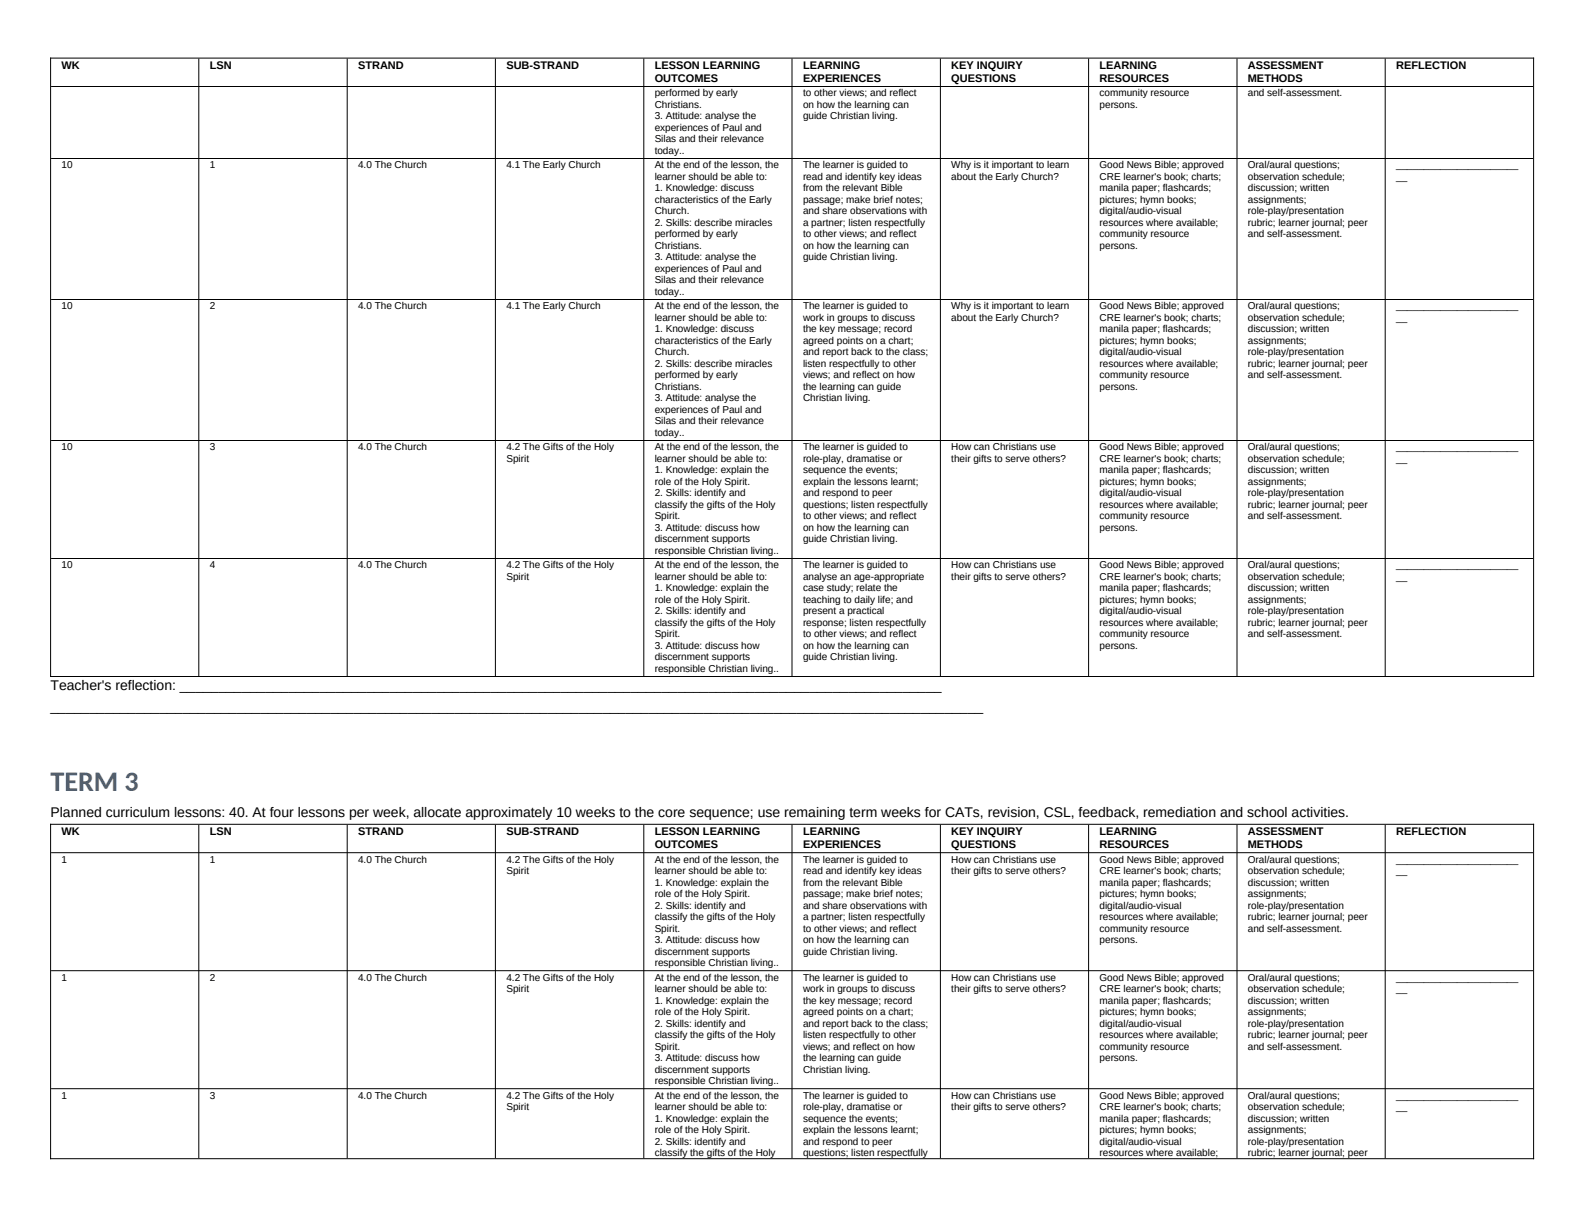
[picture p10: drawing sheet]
<svg xmlns="http://www.w3.org/2000/svg" width="279mm" height="216mm" viewBox="0 0 279 216" stroke-linecap="round" stroke-linejoin="round" font-family="sans-serif">
<defs><g id="words">
<text font-size="4.9" fill="#365f91" x="8.9" y="139.5">TERM 3</text>
<g font-size="2.5">
<text x="8.9" y="121.7">Teacher's reflection: __________________________________________________________________________________________________</text>
<text x="8.9" y="125.4">________________________________________________________________________________________________________________________</text>
<text x="8.9" y="144">Planned curriculum lessons: 40. At four lessons per week, allocate approximately 10 weeks to the core sequence; use remaining term weeks for CATs, revision, CSL, feedback, remediation and school activities.</text>
</g>
<g font-size="1.9">
<text x="10.8" y="12.2">WK</text>
<text x="37" y="12.2">LSN</text>
<text x="63.2" y="12.2">STRAND</text>
<text x="89.3" y="12.2">SUB-STRAND</text>
<text x="115.5" y="12.2">LESSON LEARNING</text>
<text x="115.5" y="14.4">OUTCOMES</text>
<text x="141.6" y="12.2">LEARNING</text>
<text x="141.6" y="14.4">EXPERIENCES</text>
<text x="167.8" y="12.2">KEY INQUIRY</text>
<text x="167.8" y="14.4">QUESTIONS</text>
<text x="194" y="12.2">LEARNING</text>
<text x="194" y="14.4">RESOURCES</text>
<text x="220.1" y="12.2">ASSESSMENT</text>
<text x="220.1" y="14.4">METHODS</text>
<text x="246.3" y="12.2">REFLECTION</text>
<text x="10.8" y="147.3">WK</text>
<text x="37" y="147.3">LSN</text>
<text x="63.2" y="147.3">STRAND</text>
<text x="89.3" y="147.3">SUB-STRAND</text>
<text x="115.5" y="147.3">LESSON LEARNING</text>
<text x="115.5" y="149.6">OUTCOMES</text>
<text x="141.6" y="147.3">LEARNING</text>
<text x="141.6" y="149.6">EXPERIENCES</text>
<text x="167.8" y="147.3">KEY INQUIRY</text>
<text x="167.8" y="149.6">QUESTIONS</text>
<text x="194" y="147.3">LEARNING</text>
<text x="194" y="149.6">RESOURCES</text>
<text x="220.1" y="147.3">ASSESSMENT</text>
<text x="220.1" y="149.6">METHODS</text>
<text x="246.3" y="147.3">REFLECTION</text>
</g>
<g font-size="1.8">
<text x="115.5" y="17">performed by early</text>
<text x="141.6" y="17">to other views; and reflect</text>
<text x="194" y="17">community resource</text>
<text x="220.1" y="17">and self-assessment.</text>
<text x="115.5" y="19">Christians.</text>
<text x="115.5" y="21.1">3. Attitude: analyse the</text>
<text x="115.5" y="23.1">experiences of Paul and</text>
<text x="141.6" y="19">on how the learning can</text>
<text x="141.6" y="21.1">guide Christian living.</text>
<text x="194" y="19">persons.</text>
<text x="10.8" y="29.7">10</text>
<text x="37" y="29.7">1</text>
<text x="63.2" y="29.7">4.0 The Church</text>
<text x="89.3" y="29.7">4.1 The Early Church</text>
<text x="115.5" y="25.1">Silas and their relevance</text>
<text x="115.5" y="27.1">today..</text>
<text x="115.5" y="29.7">At the end of the lesson, the</text>
<text x="141.6" y="29.7">The learner is guided to</text>
<text x="167.8" y="29.7">Why is it important to learn</text>
<text x="194" y="29.7">Good News Bible; approved</text>
<text x="220.1" y="29.7">Oral/aural questions;</text>
<text x="246.3" y="29.7">______________________</text>
<text x="115.5" y="31.7">learner should be able to:</text>
<text x="115.5" y="33.8">1. Knowledge: discuss</text>
<text x="115.5" y="35.8">characteristics of the Early</text>
<text x="141.6" y="31.7">read and identify key ideas</text>
<text x="141.6" y="33.8">from the relevant Bible</text>
<text x="141.6" y="35.8">passage; make brief notes;</text>
<text x="167.8" y="31.7">about the Early Church?</text>
<text x="194" y="31.7">CRE learner's book; charts;</text>
<text x="194" y="33.8">manila paper; flashcards;</text>
<text x="194" y="35.8">pictures; hymn books;</text>
<text x="220.1" y="31.7">observation schedule;</text>
<text x="220.1" y="33.8">discussion; written</text>
<text x="220.1" y="35.8">assignments;</text>
<text x="246.3" y="31.7">__</text>
<text x="115.5" y="37.8">Church.</text>
<text x="115.5" y="39.8">2. Skills: describe miracles</text>
<text x="115.5" y="41.9">performed by early</text>
<text x="141.6" y="37.8">and share observations with</text>
<text x="141.6" y="39.8">a partner; listen respectfully</text>
<text x="141.6" y="41.9">to other views; and reflect</text>
<text x="194" y="37.8">digital/audio-visual</text>
<text x="194" y="39.8">resources where available;</text>
<text x="194" y="41.9">community resource</text>
<text x="220.1" y="37.8">role-play/presentation</text>
<text x="220.1" y="39.8">rubric; learner journal; peer</text>
<text x="220.1" y="41.9">and self-assessment.</text>
<text x="115.5" y="43.9">Christians.</text>
<text x="115.5" y="45.9">3. Attitude: analyse the</text>
<text x="115.5" y="48">experiences of Paul and</text>
<text x="141.6" y="43.9">on how the learning can</text>
<text x="141.6" y="45.9">guide Christian living.</text>
<text x="194" y="43.9">persons.</text>
<text x="115.5" y="50">Silas and their relevance</text>
<text x="115.5" y="52">today..</text>
<text x="10.8" y="54.6">10</text>
<text x="37" y="54.6">2</text>
<text x="63.2" y="54.6">4.0 The Church</text>
<text x="89.3" y="54.6">4.1 The Early Church</text>
<text x="115.5" y="54.6">At the end of the lesson, the</text>
<text x="115.5" y="56.6">learner should be able to:</text>
<text x="115.5" y="58.6">1. Knowledge: discuss</text>
<text x="141.6" y="54.6">The learner is guided to</text>
<text x="141.6" y="56.6">work in groups to discuss</text>
<text x="141.6" y="58.6">the key message; record</text>
<text x="167.8" y="54.6">Why is it important to learn</text>
<text x="167.8" y="56.6">about the Early Church?</text>
<text x="194" y="54.6">Good News Bible; approved</text>
<text x="194" y="56.6">CRE learner's book; charts;</text>
<text x="194" y="58.6">manila paper; flashcards;</text>
<text x="220.1" y="54.6">Oral/aural questions;</text>
<text x="220.1" y="56.6">observation schedule;</text>
<text x="220.1" y="58.6">discussion; written</text>
<text x="246.3" y="54.6">______________________</text>
<text x="246.3" y="56.6">__</text>
<text x="115.5" y="60.7">characteristics of the Early</text>
<text x="115.5" y="62.7">Church.</text>
<text x="115.5" y="64.7">2. Skills: describe miracles</text>
<text x="141.6" y="60.7">agreed points on a chart;</text>
<text x="141.6" y="62.7">and report back to the class;</text>
<text x="141.6" y="64.7">listen respectfully to other</text>
<text x="194" y="60.7">pictures; hymn books;</text>
<text x="194" y="62.7">digital/audio-visual</text>
<text x="194" y="64.7">resources where available;</text>
<text x="220.1" y="60.7">assignments;</text>
<text x="220.1" y="62.7">role-play/presentation</text>
<text x="220.1" y="64.7">rubric; learner journal; peer</text>
<text x="115.5" y="66.7">performed by early</text>
<text x="115.5" y="68.8">Christians.</text>
<text x="115.5" y="70.8">3. Attitude: analyse the</text>
<text x="141.6" y="66.7">views; and reflect on how</text>
<text x="141.6" y="68.8">the learning can guide</text>
<text x="141.6" y="70.8">Christian living.</text>
<text x="194" y="66.7">community resource</text>
<text x="194" y="68.8">persons.</text>
<text x="220.1" y="66.7">and self-assessment.</text>
<text x="115.5" y="72.8">experiences of Paul and</text>
<text x="115.5" y="74.9">Silas and their relevance</text>
<text x="115.5" y="76.9">today..</text>
<text x="10.8" y="79.4">10</text>
<text x="37" y="79.4">3</text>
<text x="63.2" y="79.4">4.0 The Church</text>
<text x="89.3" y="79.4">4.2 The Gifts of the Holy</text>
<text x="89.3" y="81.5">Spirit</text>
<text x="115.5" y="79.4">At the end of the lesson, the</text>
<text x="115.5" y="81.5">learner should be able to:</text>
<text x="115.5" y="83.5">1. Knowledge: explain the</text>
<text x="141.6" y="79.4">The learner is guided to</text>
<text x="141.6" y="81.5">role-play, dramatise or</text>
<text x="141.6" y="83.5">sequence the events;</text>
<text x="167.8" y="79.4">How can Christians use</text>
<text x="167.8" y="81.5">their gifts to serve others?</text>
<text x="194" y="79.4">Good News Bible; approved</text>
<text x="194" y="81.5">CRE learner's book; charts;</text>
<text x="194" y="83.5">manila paper; flashcards;</text>
<text x="220.1" y="79.4">Oral/aural questions;</text>
<text x="220.1" y="81.5">observation schedule;</text>
<text x="220.1" y="83.5">discussion; written</text>
<text x="246.3" y="79.4">______________________</text>
<text x="246.3" y="81.5">__</text>
<text x="115.5" y="85.5">role of the Holy Spirit.</text>
<text x="115.5" y="87.6">2. Skills: identify and</text>
<text x="115.5" y="89.6">classify the gifts of the Holy</text>
<text x="141.6" y="85.5">explain the lessons learnt;</text>
<text x="141.6" y="87.6">and respond to peer</text>
<text x="141.6" y="89.6">questions; listen respectfully</text>
<text x="194" y="85.5">pictures; hymn books;</text>
<text x="194" y="87.6">digital/audio-visual</text>
<text x="194" y="89.6">resources where available;</text>
<text x="220.1" y="85.5">assignments;</text>
<text x="220.1" y="87.6">role-play/presentation</text>
<text x="220.1" y="89.6">rubric; learner journal; peer</text>
<text x="115.5" y="91.6">Spirit.</text>
<text x="115.5" y="93.6">3. Attitude: discuss how</text>
<text x="115.5" y="95.7">discernment supports</text>
<text x="141.6" y="91.6">to other views; and reflect</text>
<text x="141.6" y="93.6">on how the learning can</text>
<text x="141.6" y="95.7">guide Christian living.</text>
<text x="194" y="91.6">community resource</text>
<text x="194" y="93.6">persons.</text>
<text x="220.1" y="91.6">and self-assessment.</text>
<text x="10.8" y="100.3">10</text>
<text x="37" y="100.3">4</text>
<text x="63.2" y="100.3">4.0 The Church</text>
<text x="89.3" y="100.3">4.2 The Gifts of the Holy</text>
<text x="115.5" y="97.7">responsible Christian living..</text>
<text x="115.5" y="100.3">At the end of the lesson, the</text>
<text x="141.6" y="100.3">The learner is guided to</text>
<text x="167.8" y="100.3">How can Christians use</text>
<text x="194" y="100.3">Good News Bible; approved</text>
<text x="220.1" y="100.3">Oral/aural questions;</text>
<text x="246.3" y="100.3">______________________</text>
<text x="89.3" y="102.3">Spirit</text>
<text x="115.5" y="102.3">learner should be able to:</text>
<text x="115.5" y="104.3">1. Knowledge: explain the</text>
<text x="115.5" y="106.3">role of the Holy Spirit.</text>
<text x="141.6" y="102.3">analyse an age-appropriate</text>
<text x="141.6" y="104.3">case study; relate the</text>
<text x="141.6" y="106.3">teaching to daily life; and</text>
<text x="167.8" y="102.3">their gifts to serve others?</text>
<text x="194" y="102.3">CRE learner's book; charts;</text>
<text x="194" y="104.3">manila paper; flashcards;</text>
<text x="194" y="106.3">pictures; hymn books;</text>
<text x="220.1" y="102.3">observation schedule;</text>
<text x="220.1" y="104.3">discussion; written</text>
<text x="220.1" y="106.3">assignments;</text>
<text x="246.3" y="102.3">__</text>
<text x="115.5" y="108.4">2. Skills: identify and</text>
<text x="115.5" y="110.4">classify the gifts of the Holy</text>
<text x="115.5" y="112.4">Spirit.</text>
<text x="141.6" y="108.4">present a practical</text>
<text x="141.6" y="110.4">response; listen respectfully</text>
<text x="141.6" y="112.4">to other views; and reflect</text>
<text x="194" y="108.4">digital/audio-visual</text>
<text x="194" y="110.4">resources where available;</text>
<text x="194" y="112.4">community resource</text>
<text x="220.1" y="108.4">role-play/presentation</text>
<text x="220.1" y="110.4">rubric; learner journal; peer</text>
<text x="220.1" y="112.4">and self-assessment.</text>
<text x="115.5" y="114.5">3. Attitude: discuss how</text>
<text x="115.5" y="116.5">discernment supports</text>
<text x="115.5" y="118.5">responsible Christian living..</text>
<text x="141.6" y="114.5">on how the learning can</text>
<text x="141.6" y="116.5">guide Christian living.</text>
<text x="194" y="114.5">persons.</text>
<text x="10.8" y="152.2">1</text>
<text x="37" y="152.2">1</text>
<text x="63.2" y="152.2">4.0 The Church</text>
<text x="89.3" y="152.2">4.2 The Gifts of the Holy</text>
<text x="89.3" y="154.2">Spirit</text>
<text x="115.5" y="152.2">At the end of the lesson, the</text>
<text x="115.5" y="154.2">learner should be able to:</text>
<text x="141.6" y="152.2">The learner is guided to</text>
<text x="141.6" y="154.2">read and identify key ideas</text>
<text x="167.8" y="152.2">How can Christians use</text>
<text x="167.8" y="154.2">their gifts to serve others?</text>
<text x="194" y="152.2">Good News Bible; approved</text>
<text x="194" y="154.2">CRE learner's book; charts;</text>
<text x="220.1" y="152.2">Oral/aural questions;</text>
<text x="220.1" y="154.2">observation schedule;</text>
<text x="246.3" y="152.2">______________________</text>
<text x="246.3" y="154.2">__</text>
<text x="115.5" y="156.2">1. Knowledge: explain the</text>
<text x="115.5" y="158.2">role of the Holy Spirit.</text>
<text x="115.5" y="160.3">2. Skills: identify and</text>
<text x="141.6" y="156.2">from the relevant Bible</text>
<text x="141.6" y="158.2">passage; make brief notes;</text>
<text x="141.6" y="160.3">and share observations with</text>
<text x="194" y="156.2">manila paper; flashcards;</text>
<text x="194" y="158.2">pictures; hymn books;</text>
<text x="194" y="160.3">digital/audio-visual</text>
<text x="220.1" y="156.2">discussion; written</text>
<text x="220.1" y="158.2">assignments;</text>
<text x="220.1" y="160.3">role-play/presentation</text>
<text x="115.5" y="162.3">classify the gifts of the Holy</text>
<text x="115.5" y="164.3">Spirit.</text>
<text x="115.5" y="166.4">3. Attitude: discuss how</text>
<text x="141.6" y="162.3">a partner; listen respectfully</text>
<text x="141.6" y="164.3">to other views; and reflect</text>
<text x="141.6" y="166.4">on how the learning can</text>
<text x="194" y="162.3">resources where available;</text>
<text x="194" y="164.3">community resource</text>
<text x="194" y="166.4">persons.</text>
<text x="220.1" y="162.3">rubric; learner journal; peer</text>
<text x="220.1" y="164.3">and self-assessment.</text>
<text x="10.8" y="173">1</text>
<text x="37" y="173">2</text>
<text x="63.2" y="173">4.0 The Church</text>
<text x="89.3" y="173">4.2 The Gifts of the Holy</text>
<text x="115.5" y="168.4">discernment supports</text>
<text x="115.5" y="170.4">responsible Christian living..</text>
<text x="115.5" y="173">At the end of the lesson, the</text>
<text x="141.6" y="168.4">guide Christian living.</text>
<text x="141.6" y="173">The learner is guided to</text>
<text x="167.8" y="173">How can Christians use</text>
<text x="194" y="173">Good News Bible; approved</text>
<text x="220.1" y="173">Oral/aural questions;</text>
<text x="246.3" y="173">______________________</text>
<text x="89.3" y="175">Spirit</text>
<text x="115.5" y="175">learner should be able to:</text>
<text x="115.5" y="177">1. Knowledge: explain the</text>
<text x="115.5" y="179.1">role of the Holy Spirit.</text>
<text x="141.6" y="175">work in groups to discuss</text>
<text x="141.6" y="177">the key message; record</text>
<text x="141.6" y="179.1">agreed points on a chart;</text>
<text x="167.8" y="175">their gifts to serve others?</text>
<text x="194" y="175">CRE learner's book; charts;</text>
<text x="194" y="177">manila paper; flashcards;</text>
<text x="194" y="179.1">pictures; hymn books;</text>
<text x="220.1" y="175">observation schedule;</text>
<text x="220.1" y="177">discussion; written</text>
<text x="220.1" y="179.1">assignments;</text>
<text x="246.3" y="175">__</text>
<text x="115.5" y="181.1">2. Skills: identify and</text>
<text x="115.5" y="183.1">classify the gifts of the Holy</text>
<text x="115.5" y="185.1">Spirit.</text>
<text x="141.6" y="181.1">and report back to the class;</text>
<text x="141.6" y="183.1">listen respectfully to other</text>
<text x="141.6" y="185.1">views; and reflect on how</text>
<text x="194" y="181.1">digital/audio-visual</text>
<text x="194" y="183.1">resources where available;</text>
<text x="194" y="185.1">community resource</text>
<text x="220.1" y="181.1">role-play/presentation</text>
<text x="220.1" y="183.1">rubric; learner journal; peer</text>
<text x="220.1" y="185.1">and self-assessment.</text>
<text x="115.5" y="187.2">3. Attitude: discuss how</text>
<text x="115.5" y="189.2">discernment supports</text>
<text x="115.5" y="191.2">responsible Christian living..</text>
<text x="141.6" y="187.2">the learning can guide</text>
<text x="141.6" y="189.2">Christian living.</text>
<text x="194" y="187.2">persons.</text>
<text x="10.8" y="193.8">1</text>
<text x="37" y="193.8">3</text>
<text x="63.2" y="193.8">4.0 The Church</text>
<text x="89.3" y="193.8">4.2 The Gifts of the Holy</text>
<text x="89.3" y="195.8">Spirit</text>
<text x="115.5" y="193.8">At the end of the lesson, the</text>
<text x="115.5" y="195.8">learner should be able to:</text>
<text x="115.5" y="197.8">1. Knowledge: explain the</text>
<text x="141.6" y="193.8">The learner is guided to</text>
<text x="141.6" y="195.8">role-play, dramatise or</text>
<text x="141.6" y="197.8">sequence the events;</text>
<text x="167.8" y="193.8">How can Christians use</text>
<text x="167.8" y="195.8">their gifts to serve others?</text>
<text x="194" y="193.8">Good News Bible; approved</text>
<text x="194" y="195.8">CRE learner's book; charts;</text>
<text x="194" y="197.8">manila paper; flashcards;</text>
<text x="220.1" y="193.8">Oral/aural questions;</text>
<text x="220.1" y="195.8">observation schedule;</text>
<text x="220.1" y="197.8">discussion; written</text>
<text x="246.3" y="193.8">______________________</text>
<text x="246.3" y="195.8">__</text>
<text x="115.5" y="199.9">role of the Holy Spirit.</text>
<text x="115.5" y="201.9">2. Skills: identify and</text>
<text x="115.5" y="203.9">classify the gifts of the Holy</text>
<text x="141.6" y="199.9">explain the lessons learnt;</text>
<text x="141.6" y="201.9">and respond to peer</text>
<text x="141.6" y="203.9">questions; listen respectfully</text>
<text x="194" y="199.9">pictures; hymn books;</text>
<text x="194" y="201.9">digital/audio-visual</text>
<text x="194" y="203.9">resources where available;</text>
<text x="220.1" y="199.9">assignments;</text>
<text x="220.1" y="201.9">role-play/presentation</text>
<text x="220.1" y="203.9">rubric; learner journal; peer</text>
</g>
</g></defs>
<g fill="none" stroke="#000" stroke-width=".18">
<path d="M8.8 10.2h261.8M8.9 10.2v109.2M9 15.3h261.4M35.1 10.3v108.9M61.2 10.3v108.9M87.4 10.3v108.9M113.6 10.3v108.9M139.7 10.3v108.9M165.9 10.3v108.9M192 10.3v108.9M218.2 10.3v108.9M244.3 10.3v108.9"/>
<path d="M270.5 10.2v109.2M9 28h261.4M9 52.8h261.4M9 77.7h261.4M9 98.5h261.4M8.8 119.3h261.8M8.8 145.4h261.8M8.9 145.3v59.2M9 150.4h261.4M35.1 145.5v58.8M61.2 145.5v58.8M87.4 145.5v58.8"/>
<path d="M113.6 145.5v58.8M139.7 145.5v58.8M165.9 145.5v58.8M192 145.5v58.8M218.2 145.5v58.8M244.3 145.5v58.8M270.5 145.3v59.2M9 171.2h261.4M9 192h261.4M8.8 204.4h261.8"/>
</g>
<use href="#words"/>
</svg>
